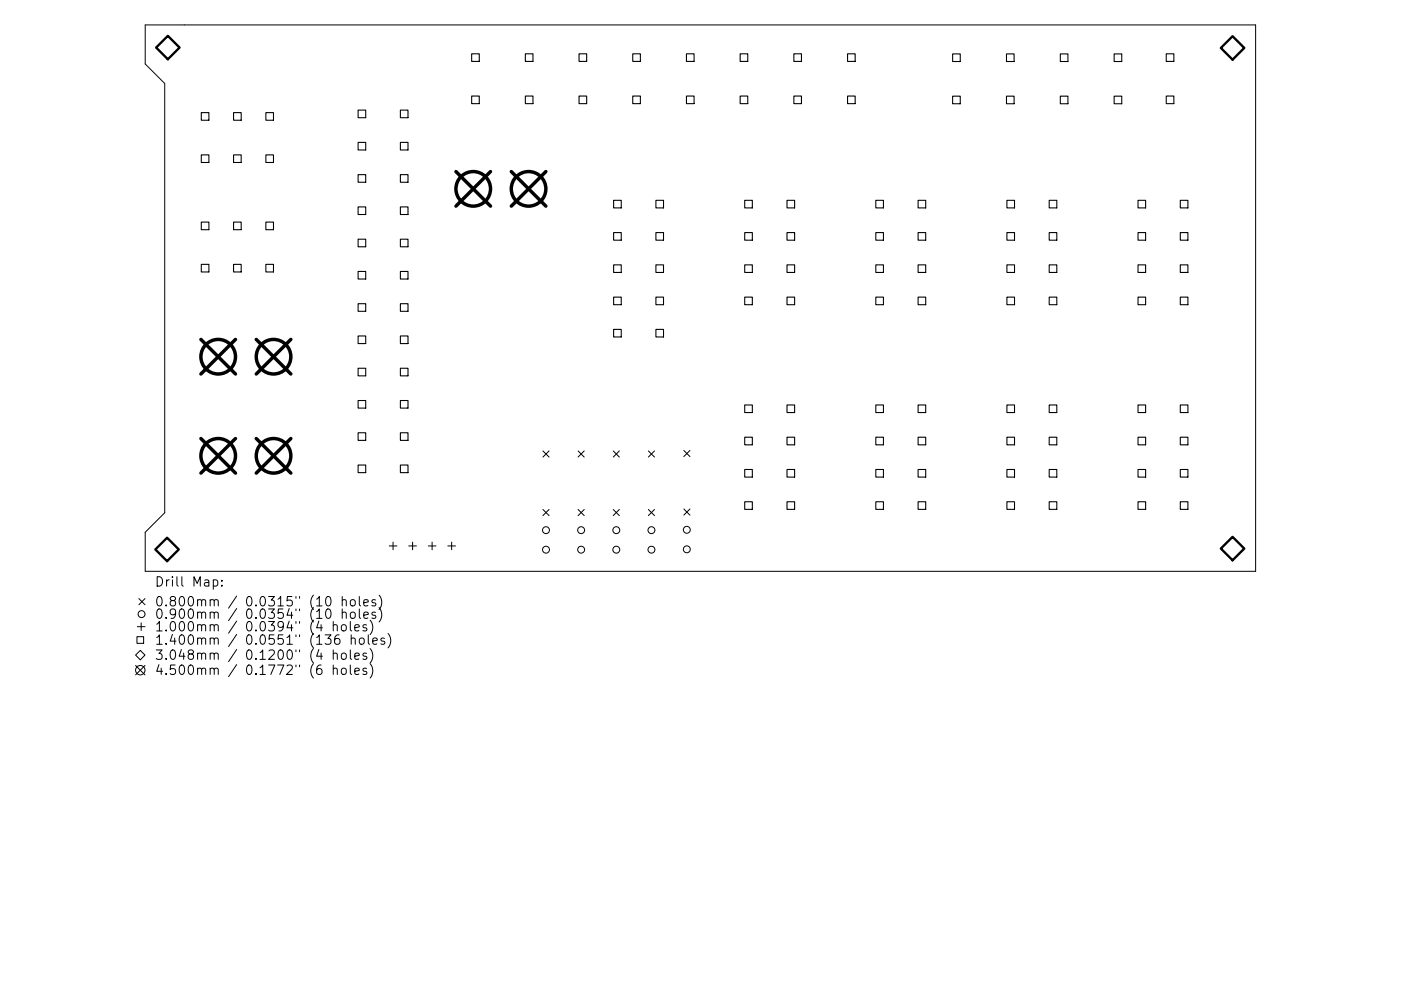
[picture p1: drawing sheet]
<svg xmlns="http://www.w3.org/2000/svg" width="297mm" height="210mm" viewBox="0 0 297 210" stroke-linecap="round" stroke-linejoin="round" font-family="sans-serif">
<defs><g id="words">
<g font-size="2.8">
<text x="32.7" y="124.5">Drill Map:</text>
<text x="32.7" y="128.7">0.800mm / 0.0315&quot; (10 holes)</text>
<text x="32.7" y="131.3">0.900mm / 0.0354&quot; (10 holes)</text>
<text x="32.7" y="134">1.000mm / 0.0394&quot; (4 holes)</text>
<text x="32.7" y="136.8">1.400mm / 0.0551&quot; (136 holes)</text>
<text x="32.7" y="140">3.048mm / 0.1200&quot; (4 holes)</text>
<text x="32.7" y="143.2">4.500mm / 0.1772&quot; (6 holes)</text>
</g>
</g></defs>
<g fill="none" stroke="#000" stroke-width=".21">
<path d="M30.8 5.3h235.4v115.9h-235.4v-8.3l4.1-4.1v-91.1l-4.1-4.1zM115.1 95.7l1.3 1.3M116.4 95.7l-1.3 1.3M122.6 95.7l1.3 1.3M123.9 95.7l-1.3 1.3M130 95.7l1.3 1.3M131.3 95.7l-1.3 1.3M137.5 95.7l1.3 1.3M138.8 95.7l-1.3 1.3M145 95.6l1.3 1.3M146.3 95.6l-1.3 1.3M82.5 115.8h1.7"/>
<path d="M83.3 115v1.6M86.7 115.8h1.6M87.5 115v1.6M90.8 115.8h1.6M91.6 115v1.6M94.9 115.8h1.7M95.8 115v1.6M115.1 108.1l1.3 1.3M116.4 108.1l-1.3 1.3M122.6 108.1l1.3 1.3M123.9 108.1l-1.3 1.3M130 108.1l1.3 1.3"/>
<path d="M131.3 108.1l-1.3 1.3M137.5 108.1l1.3 1.3M138.8 108.1l-1.3 1.3M145 108l1.3 1.3M146.3 108l-1.3 1.3M28.7 139l1-1 1 1-1 1zM29 135.1h1.5v1.4h-1.5zM29.1 133h1.6M29.4 127l1.3 1.3M29.9 132.1v1.7M30.7 127l-1.3 1.3M45.2 123.1l.6-.1 .4 .4v.6l-.2 .3h-.8"/>
<path d="M47 124.2v.2M47 123.1v.2M69.2 126.7l.5-.1a1.25 1.25 0 0 1 0 2l-.4-.1-.2-.3-.1-.9zM69.3 129.3l.4-.1a1.25 1.25 0 0 1 0 2h-.2a1.33 1.33 0 0 1-.2-1.9zM70.7 132.7a.5 .5 0 0 1 .8 .1v1.1M70.7 138.8a.5 .5 0 0 1 .8 0v1.1M70.7 131.9v2M70.7 137.9v2M71.9 134.7a.79 .79 0 0 0-1 .9v.7l.2 .3 .6 .1 .3-.2 .1-.7-.2-.2-.6-.1-.4 .3M72.5 132.7a.54 .54 0 0 1 .5-.2 .54 .54 0 0 1 .4 .4l-.1 .8a.54 .54 0 0 1-.5 .2 .54 .54 0 0 1-.4-.4zM72.5 138.8a.54 .54 0 0 1 .5-.2 .54 .54 0 0 1 .4 .3l-.1 .8a.54 .54 0 0 1-.5 .2 .54 .54 0 0 1-.4-.4zM72.6 127.4l.2-.2 .5 .1 .1 1.3"/>
<path d="M72.6 130.1a.5 .5 0 0 1 .8 0v1.1M72.6 126.6v2M72.6 129.2v2M74.3 131.9v1.7l.3 .3M74.3 137.9v1.7l.3 .3M74.4 130.1a.54 .54 0 0 1 .5-.2 .54 .54 0 0 1 .4 .3l-.1 .8a.54 .54 0 0 1-.5 .2 .54 .54 0 0 1-.4-.4zM74.5 127.3l.2-.1a.54 .54 0 0 1 .6 .4l-.1 .8a.54 .54 0 0 1-.5 .2 .54 .54 0 0 1-.4-.4v-.6zM74.5 135.6a.5 .5 0 0 1 .8 0v1.1M74.5 134.7v2M75.2 133.2l1-.2-.1-.4-.6-.1-.3 .3 .1 1h.8M75.2 139.2l1-.2-.1-.3-.6-.1-.3 .2 .1 1h.8M76.2 126.6v1.7l.3 .3"/>
<path d="M76.2 129.2v1.7l.3 .3M76.4 135.5a.54 .54 0 0 1 .8 .2v.6a.54 .54 0 0 1-.5 .4 .54 .54 0 0 1-.5-.4v-.6zM77.1 127.9l1-.2-.1-.4-.6-.1-.3 .3 .1 1h.8M77.1 130.5l1-.2-.1-.3-.6-.1-.3 .2 .1 1h.8M77.7 132.6l-.5-.1-.3 .3 .1 .3 .7 .2v.5h-.8M77.7 138.7l-.5-.1-.3 .2 .1 .3 .7 .2v.5h-.8M78.1 134.7v1.7l.3 .3M78.5 131.6a2.29 2.29 0 0 1 0 3M78.5 137.6a2.29 2.29 0 0 1 0 3.1M79 136l1-.2-.1-.3-.6-.1-.3 .2 .1 1h.8M79.6 127.3l-.5-.1-.3 .3 .1 .3 .7 .2v.5h-.8M79.6 130l-.5-.1-.3 .2 .1 .3 .7 .2v.5h-.8"/>
<path d="M80.4 126.3a2.29 2.29 0 0 1 0 3M80.4 128.9a2.29 2.29 0 0 1 0 3.1M81.5 135.5l-.5-.1-.3 .2 .1 .3 .7 .2v.5h-.8M82.3 134.4a2.29 2.29 0 0 1 0 3.1M28.7 141.2l2 2M30.7 141.2l-2 2M70.7 142a.5 .5 0 0 1 .8 0v1.1M70.7 141.1v2M72.6 141.9a.54 .54 0 0 1 .8 .2l-.1 .8a.54 .54 0 0 1-.5 .2 .54 .54 0 0 1-.4-.4v-.6zM74.3 141.1v1.7l.3 .3M75.2 142.4l1-.2-.1-.3-.6-.1-.3 .2 .1 1h.8M77.7 141.9l-.5-.1-.3 .2 .1 .3 .7 .2v.5h-.8"/>
<path d="M78.5 140.8a2.29 2.29 0 0 1 0 3.1"/>
<circle cx="115.8" cy="112.5" r=".73"/>
<circle cx="115.8" cy="116.6" r=".73"/>
<circle cx="123.2" cy="112.5" r=".73"/>
<circle cx="123.2" cy="116.6" r=".73"/>
<circle cx="130.7" cy="112.5" r=".73"/>
<circle cx="130.7" cy="116.6" r=".73"/>
<circle cx="138.1" cy="112.5" r=".73"/>
<circle cx="138.1" cy="116.6" r=".73"/>
<circle cx="145.6" cy="112.4" r=".73"/>
<circle cx="145.6" cy="116.5" r=".73"/>
<circle cx="30" cy="130.3" r=".73"/>
<circle cx="29.7" cy="142.2" r="1"/>
</g>
<g fill="none" stroke="#000" stroke-width=".23">
<path d="M100 11.4h1.6v1.6h-1.6zM111.4 11.4h1.6v1.6h-1.6zM122.8 11.4h1.6v1.6h-1.6zM134.2 11.4h1.6v1.6h-1.6zM145.5 11.4h1.7v1.6h-1.7zM156.9 11.4h1.6v1.6h-1.6zM168.3 11.4h1.6v1.6h-1.6zM179.7 11.4h1.6v1.6h-1.6zM202 11.4h1.6v1.7h-1.6zM213.4 11.4h1.6v1.7h-1.6zM224.8 11.4h1.6v1.7h-1.6zM236.2 11.4h1.6v1.7h-1.6z"/>
<path d="M247.3 11.4h1.6v1.6h-1.6zM42.7 23.9h1.6v1.6h-1.6zM42.7 32.9h1.6v1.6h-1.6zM49.5 23.9h1.6v1.6h-1.6zM49.5 32.9h1.6v1.6h-1.6zM56.4 23.9h1.6v1.6h-1.6zM56.4 32.9h1.6v1.6h-1.6zM75.9 23.4h1.6v1.6h-1.6zM75.9 30.2h1.6v1.6h-1.6zM75.9 37.1h1.6v1.6h-1.6zM84.9 23.4h1.6v1.6h-1.6zM84.9 30.2h1.6v1.6h-1.6z"/>
<path d="M84.9 37.1h1.6v1.6h-1.6zM100 20.4h1.6v1.6h-1.6zM111.4 20.4h1.6v1.6h-1.6zM122.8 20.4h1.6v1.6h-1.6zM134.2 20.4h1.6v1.6h-1.6zM145.5 20.4h1.7v1.6h-1.7zM156.9 20.4h1.6v1.6h-1.6zM168.3 20.4h1.6v1.6h-1.6zM179.7 20.4h1.6v1.6h-1.6zM202 20.4h1.6v1.6h-1.6zM213.4 20.4h1.6v1.6h-1.6zM224.8 20.4h1.6v1.6h-1.6z"/>
<path d="M236.2 20.4h1.6v1.6h-1.6zM247.3 20.4h1.6v1.6h-1.6zM42.7 47.1h1.6v1.6h-1.6zM42.7 56.1h1.6v1.6h-1.6zM49.5 47.1h1.6v1.6h-1.6zM49.5 56.1h1.6v1.6h-1.6zM56.4 47.1h1.6v1.6h-1.6zM56.4 56.1h1.6v1.6h-1.6zM75.9 43.9h1.6v1.6h-1.6zM75.9 50.7h1.6v1.7h-1.6zM75.9 57.6h1.6v1.6h-1.6zM84.9 43.9h1.6v1.6h-1.6z"/>
<path d="M84.9 50.7h1.6v1.7h-1.6zM84.9 57.6h1.6v1.6h-1.6zM130.1 42.5h1.6v1.6h-1.6zM130.1 49.3h1.6v1.7h-1.6zM130.1 56.2h1.6v1.6h-1.6zM139.1 42.5h1.6v1.6h-1.6zM139.1 49.3h1.6v1.7h-1.6zM139.1 56.2h1.6v1.6h-1.6zM157.9 42.5h1.6v1.6h-1.6zM157.9 49.3h1.6v1.7h-1.6zM157.9 56.2h1.6v1.6h-1.6zM166.9 42.5h1.6v1.6h-1.6z"/>
<path d="M166.9 49.3h1.6v1.7h-1.6zM166.9 56.2h1.6v1.6h-1.6zM185.7 42.5h1.6v1.6h-1.6zM185.7 49.3h1.6v1.7h-1.6zM185.7 56.2h1.6v1.6h-1.6zM194.7 42.5h1.6v1.6h-1.6zM194.7 49.3h1.6v1.7h-1.6zM194.7 56.2h1.6v1.6h-1.6zM213.5 42.5h1.6v1.6h-1.6zM213.5 49.3h1.6v1.7h-1.6zM213.5 56.2h1.6v1.6h-1.6zM222.5 42.5h1.6v1.6h-1.6z"/>
<path d="M222.5 49.3h1.6v1.7h-1.6zM222.5 56.2h1.6v1.6h-1.6zM241.3 42.5h1.6v1.6h-1.6zM241.3 49.3h1.6v1.7h-1.6zM241.3 56.2h1.6v1.6h-1.6zM250.2 42.5h1.7v1.6h-1.7zM250.2 49.3h1.7v1.7h-1.7zM250.2 56.2h1.7v1.6h-1.7zM75.9 64.4h1.6v1.6h-1.6zM75.9 71.3h1.6v1.6h-1.6zM75.9 78.1h1.6v1.6h-1.6zM84.9 64.4h1.6v1.6h-1.6z"/>
<path d="M84.9 71.3h1.6v1.6h-1.6zM84.9 78.1h1.6v1.6h-1.6zM130.1 63h1.6v1.7h-1.6zM130.1 69.9h1.6v1.6h-1.6zM139.1 63h1.6v1.7h-1.6zM139.1 69.9h1.6v1.6h-1.6zM157.9 63h1.6v1.7h-1.6zM166.9 63h1.6v1.7h-1.6zM185.7 63h1.6v1.7h-1.6zM194.7 63h1.6v1.7h-1.6zM213.5 63h1.6v1.7h-1.6zM222.5 63h1.6v1.7h-1.6z"/>
<path d="M241.3 63h1.6v1.7h-1.6zM250.2 63h1.7v1.7h-1.7zM75.9 85h1.6v1.6h-1.6zM75.9 91.8h1.6v1.6h-1.6zM75.9 98.7h1.6v1.6h-1.6zM84.9 85h1.6v1.6h-1.6zM84.9 91.8h1.6v1.6h-1.6zM84.9 98.7h1.6v1.6h-1.6zM157.9 85.9h1.6v1.6h-1.6zM157.9 92.8h1.6v1.6h-1.6zM157.9 99.6h1.6v1.6h-1.6zM166.9 85.9h1.6v1.6h-1.6z"/>
<path d="M166.9 92.8h1.6v1.6h-1.6zM166.9 99.6h1.6v1.6h-1.6zM185.7 85.9h1.6v1.6h-1.6zM185.7 92.8h1.6v1.6h-1.6zM185.7 99.6h1.6v1.6h-1.6zM194.7 85.9h1.6v1.6h-1.6zM194.7 92.8h1.6v1.6h-1.6zM194.7 99.6h1.6v1.6h-1.6zM213.5 85.9h1.6v1.6h-1.6zM213.5 92.8h1.6v1.6h-1.6zM213.5 99.6h1.6v1.6h-1.6zM222.5 85.9h1.6v1.6h-1.6z"/>
<path d="M222.5 92.8h1.6v1.6h-1.6zM222.5 99.6h1.6v1.6h-1.6zM241.3 85.9h1.6v1.6h-1.6zM241.3 92.8h1.6v1.6h-1.6zM241.3 99.6h1.6v1.6h-1.6zM250.2 85.9h1.7v1.6h-1.7zM250.2 92.8h1.7v1.6h-1.7zM250.2 99.6h1.7v1.6h-1.7zM157.9 106.5h1.6v1.6h-1.6zM166.9 106.5h1.6v1.6h-1.6zM185.7 106.5h1.6v1.6h-1.6zM194.7 106.5h1.6v1.6h-1.6z"/>
<path d="M213.5 106.5h1.6v1.6h-1.6zM222.5 106.5h1.6v1.6h-1.6zM241.3 106.5h1.6v1.6h-1.6zM250.2 106.5h1.7v1.6h-1.7z"/>
</g>
<path d="M35.6 7.6l2.5 2.5-2.5 2.5-2.5-2.5zM258.8 10.2l2.5-2.5 2.5 2.5-2.5 2.5zM32.9 116.6l2.5-2.5 2.5 2.5-2.5 2.5zM258.8 116.4l2.5-2.5 2.5 2.5-2.5 2.5z" fill="none" stroke="#000" stroke-width=".5"/>
<g fill="none" stroke="#000" stroke-width=".73">
<path d="M96.7 36.4l7.3 7.3M104 36.4l-7.3 7.3M108.4 36.4l7.3 7.3M115.7 36.4l-7.3 7.3M42.6 72l7.3 7.3M49.9 72l-7.3 7.3M54.3 72l7.4 7.3M61.7 72l-7.4 7.3M42.6 93l7.3 7.4M49.9 93l-7.3 7.4M54.3 93l7.4 7.4M61.7 93l-7.4 7.4"/>
<circle cx="100.3" cy="40.1" r="3.7"/>
<circle cx="112.1" cy="40.1" r="3.7"/>
<circle cx="46.3" cy="75.7" r="3.7"/>
<circle cx="58" cy="75.7" r="3.7"/>
<circle cx="46.3" cy="96.7" r="3.7"/>
<circle cx="58" cy="96.7" r="3.7"/>
</g>
<use href="#words"/>
</svg>
